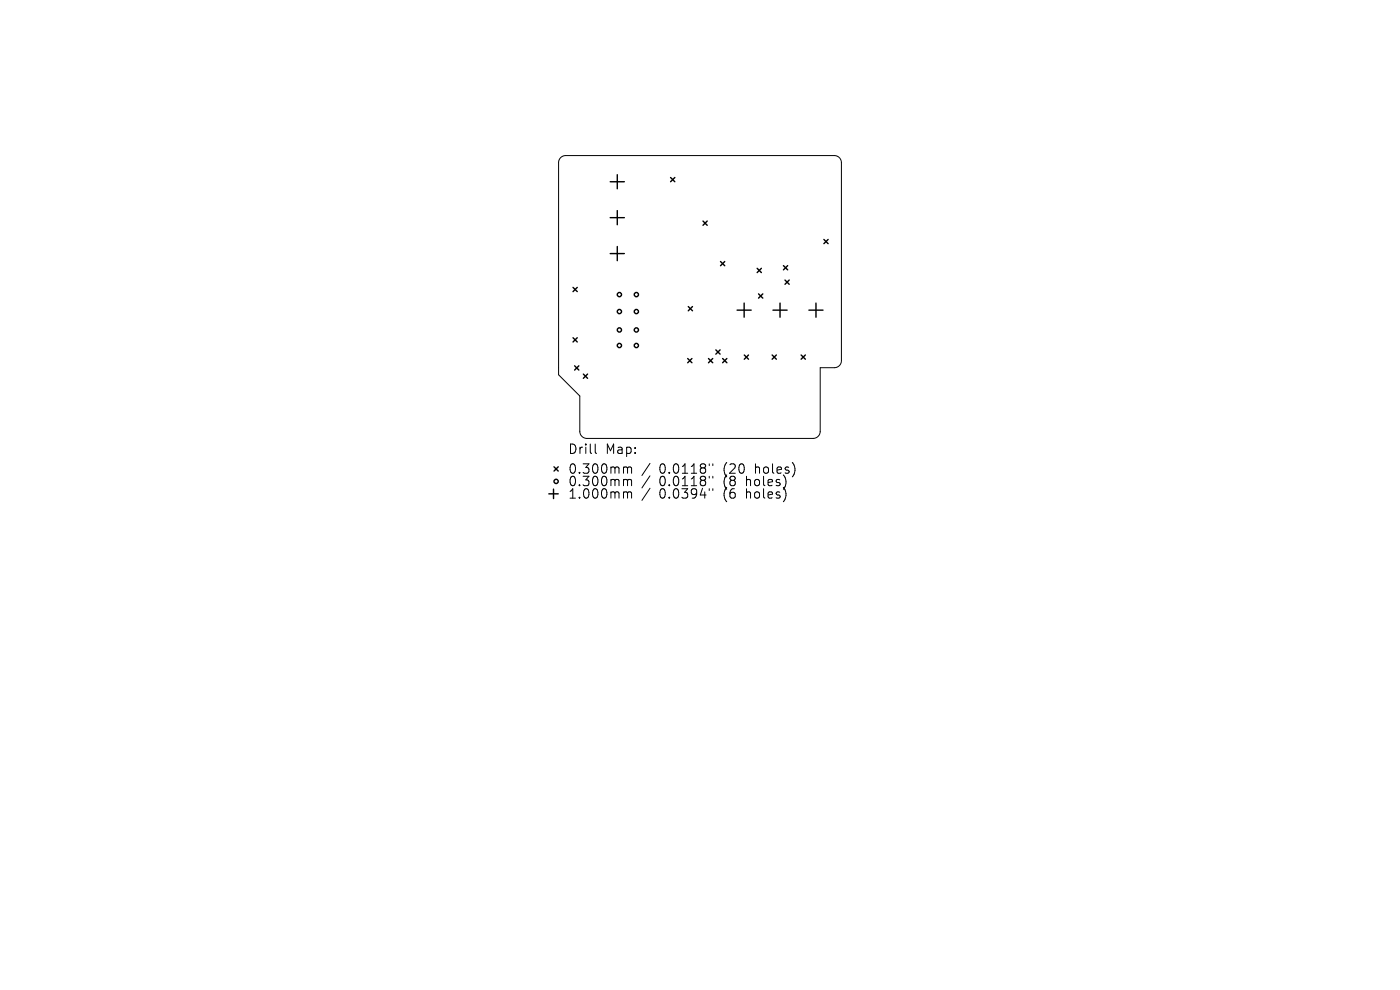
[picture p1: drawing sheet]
<svg xmlns="http://www.w3.org/2000/svg" width="297mm" height="210mm" viewBox="0 0 297 210" stroke-linecap="round" stroke-linejoin="round" font-family="sans-serif">
<defs><g id="words">
<g font-size="2.8">
<text x="120.4" y="96.6">Drill</text>
<text x="120.4" y="100.8">0.300mm</text>
<text x="128.4" y="96.6">Map:</text>
<text x="139.9" y="100.8">0.0118&quot;</text>
<text x="153.6" y="100.8">(20</text>
<text x="160.5" y="100.8">holes)</text>
<text x="120.4" y="103.4">0.300mm</text>
<text x="120.4" y="106.1">1.000mm</text>
<text x="139.9" y="103.4">0.0118&quot;</text>
<text x="139.9" y="106.1">0.0394&quot;</text>
<text x="153.6" y="103.4">(8</text>
<text x="153.6" y="106.1">(6</text>
<text x="158.6" y="103.4">holes)</text>
<text x="158.6" y="106.1">holes)</text>
</g>
</g></defs>
<g fill="none" stroke="#000" stroke-width=".21">
<path d="M118.9 33.4l.6-.3 .5-.1h57a1.5 1.5 0 0 1 1.5 1.5v42a1.5 1.5 0 0 1-1.5 1.5h-3v13.5a1.5 1.5 0 0 1-1.5 1.5h-48a1.5 1.5 0 0 1-1.5-1.5v-7.5l-4.5-4.5v-45l.1-.6zM126.3 94.2v1.7l.3 .3M132.6 99.1l.4 .1 .1 .1M133.1 99.3l.3-.2 .5 .1 .1 1.2M133.1 99.3v1.1M137.9 98.3l-1.7 2.6M150.5 98.4v.4M151.2 98.4v.4M132.6 101.7l.4 .1 .1 .2M132.6 104.3l.4 .1 .1 .2M133.1 102v1M133.1 104.6v1.1"/>
<path d="M133.1 102l.3-.3 .5 .1 .1 1.2M133.1 104.6l.3-.3 .5 .1 .1 1.3M137.9 100.9l-1.7 2.6M137.9 103.6l-1.7 2.5M150.5 101v.4M150.5 103.7v.4M151.2 101v.4M151.2 103.7v.4"/>
</g>
<g fill="none" stroke="#000" stroke-width=".3">
<path d="M129.5 38.6h3M131 37.1v3M142.3 37.7l.9 .9M143.2 37.7l-.9 .9M129.5 46.2h3M129.5 53.8h3M131 44.7v3M131 52.3v3M149.1 46.9l.9 .9M150 46.9l-.9 .9M152.9 55.5l.9 .9M153.8 55.5l-.9 .9"/>
<path d="M160.6 56.9l.9 .9M161.5 56.9l-.9 .9M166.2 56.3l.9 .9M166.5 59.4l.9 .9M167.1 56.3l-.9 .9M167.4 59.4l-.9 .9M174.8 50.8l.9 .9M175.7 50.8l-.9 .9M121.6 61l.9 .9M121.6 71.6l.9 .9M121.9 77.6l.9 .9M122.5 61l-.9 .9"/>
<path d="M122.5 71.6l-.9 .9M122.8 77.6l-.9 .9M123.8 79.4l.9 .9M124.7 79.4l-.9 .9M145.9 76.1l.9 .9M146 65l.9 .9M146.8 76.1l-.9 .9M146.9 65l-.9 .9M150.3 76.1l.9 .9M151.2 76.1l-.9 .9M151.9 74.2l.9 .9M152.8 74.2l-.9 .9"/>
<path d="M153.3 76.1l.9 .9M154.2 76.1l-.9 .9M156.4 65.8h3M157.9 64.3v3M157.9 75.3l.9 .9M158.8 75.3l-.9 .9M160.9 62.3l.9 .9M161.8 62.3l-.9 .9M163.8 75.3l.9 .9M164 65.8h3M164.7 75.3l-.9 .9M165.5 64.3v3"/>
<path d="M170 75.3l.9 .9M170.9 75.3l-.9 .9M171.6 65.8h3M173.1 64.3v3M117.5 99l.9 .9M118.4 99l-.9 .9M116.4 104.8h2M117.4 103.8v2"/>
<circle cx="131.4" cy="70" r=".45"/>
<circle cx="131.4" cy="73.3" r=".45"/>
<circle cx="131.4" cy="66.1" r=".45"/>
<circle cx="131.4" cy="62.5" r=".45"/>
<circle cx="135" cy="70" r=".45"/>
<circle cx="135" cy="73.3" r=".45"/>
<circle cx="135" cy="66.1" r=".45"/>
<circle cx="135" cy="62.5" r=".45"/>
<circle cx="118" cy="102.1" r=".45"/>
</g>
<use href="#words"/>
</svg>
